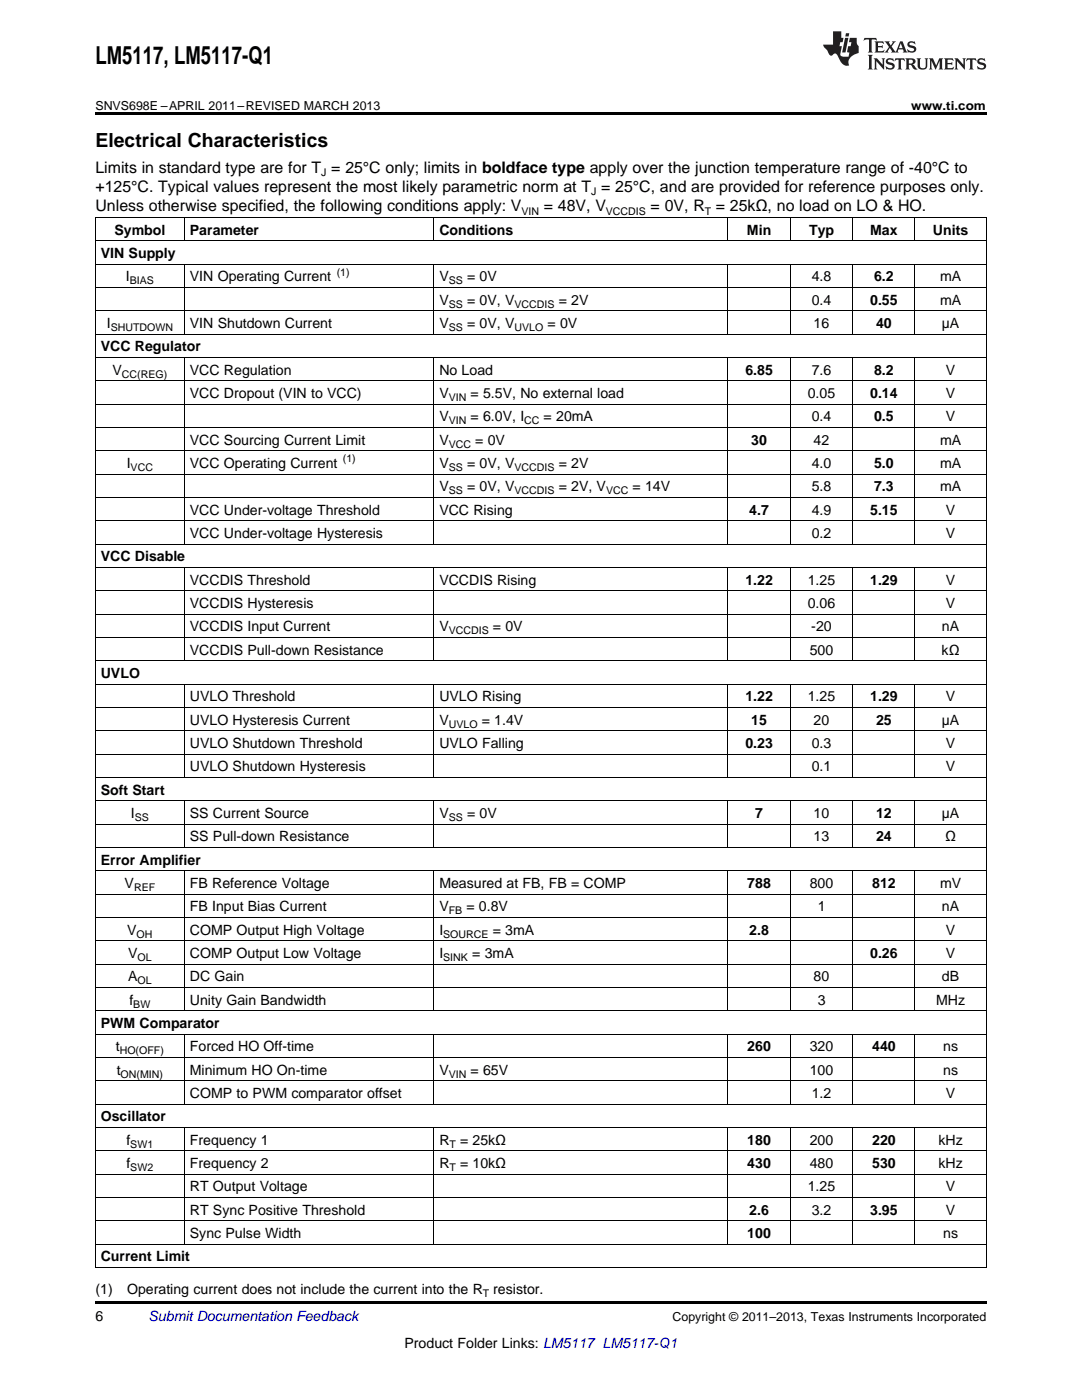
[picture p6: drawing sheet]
<svg xmlns="http://www.w3.org/2000/svg" width="216mm" height="279mm" viewBox="0 0 216 279" stroke-linecap="round" stroke-linejoin="round" font-family="sans-serif">
<defs><g id="words">
<text font-size="4.9" x="19" y="12.8">LM5117, LM5117-Q1</text>
<text font-size="3.9" x="19" y="29.3">Electrical Characteristics</text>
<g font-size="3.2">
<text x="19" y="34.4">Limits in standard type are for T = 25°C only; limits in boldface type apply over the junction temperature range of -40°C to</text>
<text x="19" y="38.3">+125°C. Typical values represent the most likely parametric norm at T = 25°C, and are provided for reference purposes only.</text>
<text x="19" y="42.2">Unless otherwise specified, the following conditions apply: V</text>
<text x="108.5" y="42.2">= 48V, V</text>
<text x="129.8" y="42.2">= 0V, R = 25kΩ, no load on LO &amp; HO.</text>
</g>
<g font-size="2.8">
<text x="22.8" y="46.8">Symbol</text>
<text x="37.9" y="46.8">Parameter</text>
<text x="87.7" y="46.8">Conditions</text>
<text x="149" y="46.8">Min</text>
<text x="161.4" y="46.8">Typ</text>
<text x="173.6" y="46.8">Max</text>
<text x="186.2" y="46.8">Units</text>
<text x="20.1" y="51.5">VIN Supply</text>
<text x="25.1" y="56.2">I</text>
<text x="37.9" y="56.2">VIN Operating Current</text>
<text x="87.7" y="56.2">V</text>
<text x="93.2" y="56.2">= 0V</text>
<text x="162" y="56.2">4.8</text>
<text x="174.4" y="56.2">6.2</text>
<text x="187.6" y="56.2">mA</text>
<text x="21.3" y="65.5">I</text>
<text x="37.9" y="65.5">VIN Shutdown Current</text>
<text x="87.7" y="60.8">V</text>
<text x="87.7" y="65.5">V</text>
<text x="93.2" y="60.8">= 0V, V</text>
<text x="93.2" y="65.5">= 0V, V</text>
<text x="109.3" y="65.5">= 0V</text>
<text x="111.5" y="60.8">= 2V</text>
<text x="162" y="60.8">0.4</text>
<text x="162.3" y="65.5">16</text>
<text x="173.6" y="60.8">0.55</text>
<text x="174.8" y="65.5">40</text>
<text x="187.6" y="60.8">mA</text>
<text x="187.9" y="65.5">µA</text>
<text x="20.1" y="70.1">VCC Regulator</text>
<text x="22.5" y="74.8">V</text>
<text x="37.9" y="74.8">VCC Regulation</text>
<text x="87.7" y="74.8">No Load</text>
<text x="148.7" y="74.8">6.85</text>
<text x="162" y="74.8">7.6</text>
<text x="174.4" y="74.8">8.2</text>
<text x="188.7" y="74.8">V</text>
<text x="37.9" y="79.4">VCC Dropout (VIN to VCC)</text>
<text x="87.7" y="79.4">V</text>
<text x="93.9" y="79.4">= 5.5V, No external load</text>
<text x="161.2" y="79.4">0.05</text>
<text x="173.6" y="79.4">0.14</text>
<text x="188.7" y="79.4">V</text>
<text x="37.9" y="88.8">VCC Sourcing Current Limit</text>
<text x="87.7" y="84.1">V</text>
<text x="87.7" y="88.8">V</text>
<text x="93.9" y="84.1">= 6.0V, I</text>
<text x="94.8" y="88.8">= 0V</text>
<text x="108.5" y="84.1">= 20mA</text>
<text x="149.9" y="88.8">30</text>
<text x="162" y="84.1">0.4</text>
<text x="162.3" y="88.8">42</text>
<text x="174.4" y="84.1">0.5</text>
<text x="187.6" y="88.8">mA</text>
<text x="188.7" y="84.1">V</text>
<text x="25.3" y="93.4">I</text>
<text x="37.9" y="93.4">VCC Operating Current</text>
<text x="87.7" y="93.4">V</text>
<text x="93.2" y="93.4">= 0V, V</text>
<text x="111.5" y="93.4">= 2V</text>
<text x="162" y="93.4">4.0</text>
<text x="174.4" y="93.4">5.0</text>
<text x="187.6" y="93.4">mA</text>
<text x="87.7" y="98.1">V</text>
<text x="93.2" y="98.1">= 0V, V</text>
<text x="111.5" y="98.1">= 2V, V</text>
<text x="126.2" y="98.1">= 14V</text>
<text x="162" y="98.1">5.8</text>
<text x="174.4" y="98.1">7.3</text>
<text x="187.6" y="98.1">mA</text>
<text x="37.9" y="102.7">VCC Under-voltage Threshold</text>
<text x="37.9" y="107.4">VCC Under-voltage Hysteresis</text>
<text x="87.7" y="102.7">VCC Rising</text>
<text x="149.5" y="102.7">4.7</text>
<text x="162" y="102.7">4.9</text>
<text x="162" y="107.4">0.2</text>
<text x="173.6" y="102.7">5.15</text>
<text x="188.7" y="102.7">V</text>
<text x="188.7" y="107.4">V</text>
<text x="20.1" y="112">VCC Disable</text>
<text x="37.9" y="116.7">VCCDIS Threshold</text>
<text x="87.7" y="116.7">VCCDIS Rising</text>
<text x="148.7" y="116.7">1.22</text>
<text x="161.2" y="116.7">1.25</text>
<text x="173.6" y="116.7">1.29</text>
<text x="188.7" y="116.7">V</text>
<text x="37.9" y="121.4">VCCDIS Hysteresis</text>
<text x="161.2" y="121.4">0.06</text>
<text x="188.7" y="121.4">V</text>
<text x="37.9" y="126">VCCDIS Input Current</text>
<text x="37.9" y="130.7">VCCDIS Pull-down Resistance</text>
<text x="87.7" y="126">V</text>
<text x="98.4" y="126">= 0V</text>
<text x="161.6" y="130.7">500</text>
<text x="161.9" y="126">-20</text>
<text x="187.9" y="130.7">kΩ</text>
<text x="188" y="126">nA</text>
<text x="20.1" y="135.3">UVLO</text>
<text x="37.9" y="140">UVLO Threshold</text>
<text x="87.7" y="140">UVLO Rising</text>
<text x="148.7" y="140">1.22</text>
<text x="161.2" y="140">1.25</text>
<text x="173.6" y="140">1.29</text>
<text x="188.7" y="140">V</text>
<text x="37.9" y="144.6">UVLO Hysteresis Current</text>
<text x="37.9" y="149.3">UVLO Shutdown Threshold</text>
<text x="87.7" y="144.6">V</text>
<text x="87.7" y="149.3">UVLO Falling</text>
<text x="96.1" y="144.6">= 1.4V</text>
<text x="148.7" y="149.3">0.23</text>
<text x="149.9" y="144.6">15</text>
<text x="162" y="149.3">0.3</text>
<text x="162.3" y="144.6">20</text>
<text x="174.8" y="144.6">25</text>
<text x="187.9" y="144.6">µA</text>
<text x="188.7" y="149.3">V</text>
<text x="37.9" y="154">UVLO Shutdown Hysteresis</text>
<text x="162" y="154">0.1</text>
<text x="188.7" y="154">V</text>
<text x="20.1" y="158.6">Soft Start</text>
<text x="26.1" y="163.3">I</text>
<text x="37.9" y="163.3">SS Current Source</text>
<text x="37.9" y="167.9">SS Pull-down Resistance</text>
<text x="87.7" y="163.3">V</text>
<text x="93.2" y="163.3">= 0V</text>
<text x="150.7" y="163.3">7</text>
<text x="162.3" y="163.3">10</text>
<text x="162.3" y="167.9">13</text>
<text x="174.8" y="163.3">12</text>
<text x="174.8" y="167.9">24</text>
<text x="187.9" y="163.3">µA</text>
<text x="188.6" y="167.9">Ω</text>
<text x="20.1" y="172.6">Error Amplifier</text>
<text x="24.9" y="177.2">V</text>
<text x="37.9" y="177.2">FB Reference Voltage</text>
<text x="87.7" y="177.2">Measured at FB, FB = COMP</text>
<text x="149.1" y="177.2">788</text>
<text x="161.6" y="177.2">800</text>
<text x="174" y="177.2">812</text>
<text x="187.6" y="177.2">mV</text>
<text x="37.9" y="181.9">FB Input Bias Current</text>
<text x="87.7" y="181.9">V</text>
<text x="93.1" y="181.9">= 0.8V</text>
<text x="163.2" y="181.9">1</text>
<text x="188" y="181.9">nA</text>
<text x="25.4" y="186.5">V</text>
<text x="25.6" y="191.2">V</text>
<text x="37.9" y="186.5">COMP Output High Voltage</text>
<text x="37.9" y="191.2">COMP Output Low Voltage</text>
<text x="87.7" y="186.5">I</text>
<text x="87.7" y="191.2">I</text>
<text x="94.2" y="191.2">= 3mA</text>
<text x="98.3" y="186.5">= 3mA</text>
<text x="149.5" y="186.5">2.8</text>
<text x="173.6" y="191.2">0.26</text>
<text x="188.7" y="186.5">V</text>
<text x="188.7" y="191.2">V</text>
<text x="25.6" y="195.9">A</text>
<text x="37.9" y="195.9">DC Gain</text>
<text x="162.3" y="195.9">80</text>
<text x="188" y="195.9">dB</text>
<text x="25.8" y="200.5">f</text>
<text x="37.9" y="200.5">Unity Gain Bandwidth</text>
<text x="163.2" y="200.5">3</text>
<text x="186.8" y="200.5">MHz</text>
<text x="20.1" y="205.2">PWM Comparator</text>
<text x="23.1" y="209.8">t</text>
<text x="37.9" y="209.8">Forced HO Off-time</text>
<text x="149.1" y="209.8">260</text>
<text x="161.6" y="209.8">320</text>
<text x="174" y="209.8">440</text>
<text x="188.2" y="209.8">ns</text>
<text x="23.3" y="214.5">t</text>
<text x="37.9" y="214.5">Minimum HO On-time</text>
<text x="87.7" y="214.5">V</text>
<text x="93.9" y="214.5">= 65V</text>
<text x="161.6" y="214.5">100</text>
<text x="188.2" y="214.5">ns</text>
<text x="37.9" y="219.1">COMP to PWM comparator offset</text>
<text x="162" y="219.1">1.2</text>
<text x="188.7" y="219.1">V</text>
<text x="20.1" y="223.8">Oscillator</text>
<text x="25.2" y="228.5">f</text>
<text x="25.2" y="233.1">f</text>
<text x="37.9" y="228.5">Frequency 1</text>
<text x="37.9" y="233.1">Frequency 2</text>
<text x="87.7" y="228.5">R</text>
<text x="87.7" y="233.1">R</text>
<text x="91.8" y="228.5">= 25kΩ</text>
<text x="91.8" y="233.1">= 10kΩ</text>
<text x="149.1" y="228.5">180</text>
<text x="149.1" y="233.1">430</text>
<text x="161.6" y="228.5">200</text>
<text x="161.6" y="233.1">480</text>
<text x="174" y="228.5">220</text>
<text x="174" y="233.1">530</text>
<text x="187.3" y="228.5">kHz</text>
<text x="187.3" y="233.1">kHz</text>
<text x="37.9" y="237.8">RT Output Voltage</text>
<text x="161.2" y="237.8">1.25</text>
<text x="188.7" y="237.8">V</text>
<text x="37.9" y="242.4">RT Sync Positive Threshold</text>
<text x="149.5" y="242.4">2.6</text>
<text x="162" y="242.4">3.2</text>
<text x="173.6" y="242.4">3.95</text>
<text x="188.7" y="242.4">V</text>
<text x="20.1" y="251.7">Current Limit</text>
<text x="37.9" y="247.1">Sync Pulse Width</text>
<text x="149.1" y="247.1">100</text>
<text x="188.2" y="247.1">ns</text>
<text x="19" y="258.2">(1)</text>
<text x="19" y="263.6">6</text>
<text x="25.4" y="258.2">Operating current does not include the current into the R</text>
<text x="98.4" y="258.2">resistor.</text>
<text x="80.7" y="269">Product Folder Links: LM5117 LM5117-Q1</text>
</g>
<text font-size="2.8" fill="#0000c8" x="29.6" y="263.6">Submit Documentation Feedback</text>
<g font-size="2.5">
<text x="19" y="21.9">SNVS698E –APRIL 2011–REVISED MARCH 2013</text>
<text x="181.8" y="21.9">www.ti.com</text>
<text x="134.2" y="263.6">Copyright © 2011–2013, Texas Instruments Incorporated</text>
</g>
<g font-size="2.1">
<text x="64.1" y="35.1">J</text>
<text x="117.9" y="38.9">J</text>
<text x="104" y="42.8">VIN</text>
<text x="120.9" y="42.8">VCCDIS</text>
<text x="140.6" y="42.8">T</text>
<text x="25.9" y="56.7">BIAS</text>
<text x="67.2" y="55">(1)</text>
<text x="89.5" y="56.7">SS</text>
<text x="89.5" y="61.4">SS</text>
<text x="102.7" y="61.4">VCCDIS</text>
<text x="22.1" y="66">SHUTDOWN</text>
<text x="89.5" y="66">SS</text>
<text x="102.7" y="66">UVLO</text>
<text x="24.3" y="75.4">CC(REG)</text>
<text x="89.5" y="80">VIN</text>
<text x="89.5" y="84.7">VIN</text>
<text x="89.5" y="89.3">VCC</text>
<text x="104.6" y="84.7">CC</text>
<text x="26.1" y="94">VCC</text>
<text x="68.4" y="92.3">(1)</text>
<text x="89.5" y="94">SS</text>
<text x="102.7" y="94">VCCDIS</text>
<text x="89.5" y="98.6">SS</text>
<text x="102.7" y="98.6">VCCDIS</text>
<text x="120.9" y="98.6">VCC</text>
<text x="89.5" y="126.6">VCCDIS</text>
<text x="89.5" y="145.2">UVLO</text>
<text x="26.9" y="163.8">SS</text>
<text x="89.5" y="163.8">SS</text>
<text x="26.7" y="177.8">REF</text>
<text x="89.5" y="182.5">FB</text>
<text x="27.3" y="187.1">OH</text>
<text x="27.4" y="191.8">OL</text>
<text x="88.4" y="187.1">SOURCE</text>
<text x="88.4" y="191.8">SINK</text>
<text x="27.4" y="196.4">OL</text>
<text x="26.6" y="201.1">BW</text>
<text x="23.9" y="210.4">HO(OFF)</text>
<text x="24.1" y="215.1">ON(MIN)</text>
<text x="89.5" y="215.1">VIN</text>
<text x="26" y="229">SW1</text>
<text x="26" y="233.7">SW2</text>
<text x="89.7" y="229">T</text>
<text x="89.7" y="233.7">T</text>
<text x="96.3" y="258.8">T</text>
</g>
</g></defs>
<path d="M19 22.5h177.8v.5h-177.8zM19 259.7h177.8v.5h-177.8z" fill="#000"/>
<g fill="none" stroke="#000" stroke-width=".2">
<path d="M19 57.4h177.8M19 52.7h177.8M19 48.1h177.8M19 43.4h177.8M19.1 43.5v209.5M36.8 43.5v4.6M36.8 52.8v13.9M86.6 43.5v4.6M86.6 52.8v13.9M145.2 43.5v4.6M145.2 52.8v13.9M157.7 43.5v4.6"/>
<path d="M157.7 52.8v13.9M170.1 43.5v4.6M170.1 52.8v13.9M182.5 43.5v4.6M182.5 52.8v13.9M196.8 43.5v209.5M19 76h177.8M19 71.3h177.8M19 66.7h177.8M19 62h177.8M36.8 71.4v37.3M86.6 71.4v37.3"/>
<path d="M145.2 71.4v37.3M157.7 71.4v37.3M170.1 71.4v37.3M182.5 71.4v37.3M19 99.3h177.8M19 94.6h177.8M19 90h177.8M19 85.3h177.8M19 80.7h177.8M19 117.9h177.8M19 113.3h177.8M19 108.6h177.8"/>
<path d="M19 103.9h177.8M36.8 113.3v18.6M86.6 113.3v18.6M145.2 113.3v18.6M157.7 113.3v18.6M170.1 113.3v18.6M182.5 113.3v18.6M19 136.5h177.8M19 131.9h177.8M19 127.2h177.8M19 122.6h177.8M36.8 136.6v18.6"/>
<path d="M86.6 136.6v18.6M145.2 136.6v18.6M157.7 136.6v18.6M170.1 136.6v18.6M182.5 136.6v18.6M19 159.8h177.8M19 155.2h177.8M19 150.5h177.8M19 145.9h177.8M19 141.2h177.8M36.8 159.9v9.3M86.6 159.9v9.3"/>
<path d="M145.2 159.9v9.3M157.7 159.9v9.3M170.1 159.9v9.3M182.5 159.9v9.3M19 178.5h177.8M19 173.8h177.8M19 169.1h177.8M19 164.5h177.8M36.8 173.8v28M86.6 173.8v28M145.2 173.8v28M157.7 173.8v28"/>
<path d="M170.1 173.8v28M182.5 173.8v28M19 197.1h177.8M19 192.4h177.8M19 187.8h177.8M19 183.1h177.8M19 215.7h177.8M19 211h177.8M19 206.4h177.8M19 201.7h177.8M36.8 206.4v14M86.6 206.4v14"/>
<path d="M145.2 206.4v14M157.7 206.4v14M170.1 206.4v14M182.5 206.4v14M19 239h177.8M19 234.3h177.8M19 229.7h177.8M19 225h177.8M19 220.4h177.8M36.8 225.1v23.3M86.6 225.1v23.3M145.2 225.1v23.3"/>
<path d="M157.7 225.1v23.3M170.1 225.1v23.3M182.5 225.1v23.3M19 253h177.8M19 248.3h177.8M19 243.6h177.8"/>
</g>
<g fill="#231f20">
<path d="M172.5 7.6l-.1 .5 .4-.2h.6v.1v2.1l-.2 .4h.9l-.2-.4v-2.1l.1-.1h.5l.5 .2-.2-.5zM174.5 8.3l.2 .3v1.5l-.2 .4h1.8l.2-.6a1.04 1.04 0 0 1-1.3 .2v-.7h.6l.3 .2v-.6l-.3 .2h-.6v-.6l.8-.1 .4 .3-.2-.5zM176.5 8.3l.9 1.1-.9 1.1h.8l-.2-.2 .4-.7 .5 .7-.2 .2h1.5l-.2-.2 .2-.4h.9l.1 .4-.2 .2h1l-.3-.3-.7-1.9h-.5l-.9 2-.8-1 .9-1h-.8l.1 .3-.4 .5-.3-.6 .1-.2zM179.7 8.6l.4 1h-.7zM181.3 8.4a.63 .63 0 0 0-.2 .7 .63 .63 0 0 0 .6 .4l.6 .2 .1 .2a.75 .75 0 0 1-.7 .4 .75 .75 0 0 1-.6-.5l.1 .7 .1-.1a1.11 1.11 0 0 0 1.5-.6 1.13 1.13 0 0 0-1.2-.8l-.1-.4a1.04 1.04 0 0 1 1.2 .2l-.2-.5-.2 .1-.4-.2zM173.2 10.9l.2 .4v2.2l-.2 .4h1l-.3-.4v-2.2l.3-.4zM174.3 11.6l.3 .4v1.5l-.3 .4h.8l-.2-.4v-1.3l1.5 1.7v-1.9l.2-.4h-.7l.2 .4v.9l-1.1-1.3zM177 11.8a.62 .62 0 0 0-.2 .7 .62 .62 0 0 0 .6 .4l.6 .1 .1 .3a.76 .76 0 0 1-.7 .3 .76 .76 0 0 1-.7-.4l.2 .7 .1-.1a1.11 1.11 0 0 0 1.5-.6 1.13 1.13 0 0 0-1.2-.8l-.1-.4a1.04 1.04 0 0 1 1.2 .2l-.2-.6-.2 .1-.5-.1zM178.7 11.6l-.2 .6a.61 .61 0 0 1 .8-.3v1.6l-.2 .4h.9l-.2-.4v-1.6a.63 .63 0 0 1 .7 .3l-.1-.6zM180.6 11.6l.3 .4v1.5l-.3 .4h1l-.2-.2-.1-.8 .6 .2a.76 .76 0 0 0 1.2 .7l-1-1a.58 .58 0 0 0 .6-.5 .58 .58 0 0 0-.5-.6zM181.4 11.9h.1a.45 .45 0 0 1 .5 .1 .45 .45 0 0 1 .1 .5l-.8 .2zM182.9 11.6l.2 .2a2.17 2.17 0 0 0 .3 1.9 .99 .99 0 0 0 1.6-.6v-1.1l.2-.4h-.7l.2 .2a1.92 1.92 0 0 1-.2 1.8 .6 .6 0 0 1-.9-.5v-1.1l.2-.4zM185.4 11.6l.2 .4v1.5l-.2 .4h.7l-.2-.4v-1.4l.8 1.8 .8-1.8v1.4l-.2 .4h.9l-.2-.4v-1.5l.2-.4h-.8l-.6 1.5-.6-1.5zM188.4 11.6l.2 .4v1.5l-.2 .4h1.8l.1-.6a1.04 1.04 0 0 1-1.2 .1v-.6h.5l.4 .2v-.6l-.4 .2h-.5v-.7h.8l.3 .3-.1-.6zM190.5 11.6l.2 .4v1.5l-.2 .4h.7l-.2-.4v-1.3l1.5 1.7v-1.9l.2-.4h-.7l.2 .4v.9l-1.1-1.3zM192.9 11.6l-.1 .6a.61 .61 0 0 1 .7-.3l.1 1.6-.3 .4h1l-.3-.4 .1-1.6a.63 .63 0 0 1 .7 .3l-.1-.6zM195.2 11.8a.62 .62 0 0 0-.2 .7 .62 .62 0 0 0 .6 .4l.6 .1 .1 .3a.76 .76 0 0 1-.7 .3 .76 .76 0 0 1-.6-.4l.1 .7 .1-.1a1.11 1.11 0 0 0 1.6-.6 1.13 1.13 0 0 0-1.3-.8l-.1-.4a1.04 1.04 0 0 1 1.2 .2l-.1-.6-.2 .1-.5-.1z"/>
<path d="M166.2 6.3v2.6h-1.9v.4l.8 .9a.91 .91 0 0 0 1 .8 .56 .56 0 0 1 .5-.3 .56 .56 0 0 1 .5 .3l.4 .8a1.53 1.53 0 0 0 1.9 1.2 1.54 1.54 0 0 1 1-2.1l.9-.3v-1.4a1.52 1.52 0 0 1-.4-1.6h-1.3l-.2 .8h.5l-.2 .8h-.5l-.1 1v.2l.4 .1-.2 .8a1.93 1.93 0 0 1-1.6-.3l.3-1.8h-.5l.2-.8h.4l.2-.8h-.4v-1.3zM168.6 7.6l-.6 2.9h.7l.6-2.9zM168.8 6.6l-.1 .7h.6l.2-.7z"/>
</g>
<use href="#words"/>
</svg>
